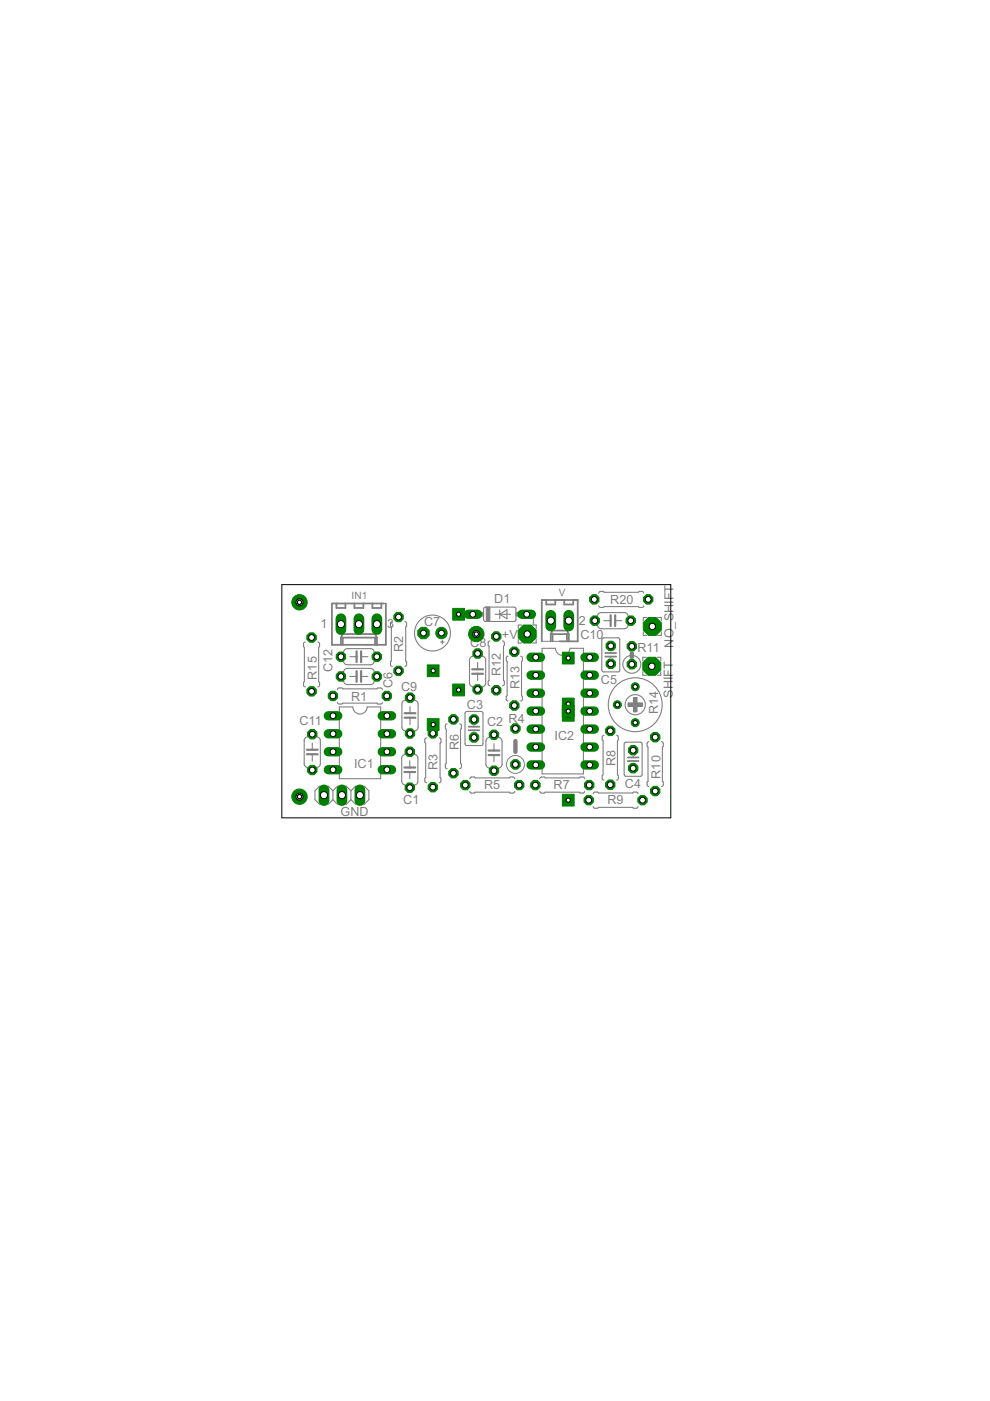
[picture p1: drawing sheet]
<svg xmlns="http://www.w3.org/2000/svg" width="210mm" height="297mm" viewBox="0 0 210 297" stroke-linecap="round" stroke-linejoin="round" font-family="sans-serif">
<defs><g id="words">
<g font-size="3" fill="#808080">
<text x="104.8" y="127.9">D1</text>
<text x="129.4" y="128">R20</text>
<text x="68" y="133.1">1</text>
<text x="82.1" y="133.2">3</text>
<text x="89.9" y="132.8">C7</text>
<text x="99.7" y="137.2">C8</text>
<text x="106.4" y="135.4">+V</text>
<text x="112.3" y="132.6">1</text>
<text x="122.7" y="132.5">2</text>
<text x="123" y="135.4">C10</text>
<text x="142.8" y="137.3" transform="rotate(-90 142.8 137.3)">NO_SHIFT</text>
<text x="70.5" y="142.4" transform="rotate(-90 70.5 142.4)">C12</text>
<text x="85.5" y="138.3" transform="rotate(-90 85.5 138.3)">R2</text>
<text x="106.2" y="143.3" transform="rotate(-90 106.2 143.3)">R12</text>
<text x="135.1" y="138.2">R11</text>
<text x="67.2" y="144.1" transform="rotate(-90 67.2 144.1)">R15</text>
<text x="74.4" y="148.6">R1</text>
<text x="83.2" y="145.9" transform="rotate(-90 83.2 145.9)">C6</text>
<text x="85" y="146.6">C9</text>
<text x="110.1" y="146.1" transform="rotate(-90 110.1 146.1)">R13</text>
<text x="127.4" y="145">C5</text>
<text x="142.7" y="148" transform="rotate(-90 142.7 148)">SHIFT</text>
<text x="63.5" y="153.7">C11</text>
<text x="99" y="150.3">C3</text>
<text x="103.3" y="153.9">C2 R4</text>
<text x="139.5" y="151.4" transform="rotate(-90 139.5 151.4)">R14</text>
<text x="97.3" y="159.1" transform="rotate(-90 97.3 159.1)">R6</text>
<text x="117.6" y="156.8">IC2</text>
<text x="75.1" y="162.8">IC1</text>
<text x="92.8" y="163.2" transform="rotate(-90 92.8 163.2)">R3</text>
<text x="102.6" y="167.3">R5</text>
<text x="117.4" y="167.2">R7</text>
<text x="130.5" y="162.4" transform="rotate(-90 130.5 162.4)">R8</text>
<text x="132.5" y="167.1">C4</text>
<text x="140.1" y="165.1" transform="rotate(-90 140.1 165.1)">R10</text>
<text x="72.2" y="173.1">GND</text>
<text x="85.5" y="170.5">C1</text>
<text x="128.8" y="170.5">R9</text>
</g>
<g font-size="2.4" fill="#808080">
<text x="74.5" y="126.9">IN1</text>
<text x="118.5" y="126.3">V</text>
</g>
</g></defs>
<g fill="none" stroke="#808080" stroke-width=".23">
<path d="M64.7 136.1l-.2 .1-.2 .3v.6l.2 .2v7.2l-.2 .2v.6l.4 .3M67.4 136.1l.2 .1 .2 .3v.6l-.2 .2v7.2l.2 .2v.6l-.4 .3M72.9 138.3l.1-.5 .6-.3h5l.6 .3 .1 .5M74.2 139.2h1.4M76.6 139.2h1.4M83.2 131.8l-.3 .1-.1 .3v.5l.2 .2v7.2l-.2 .2v.6l.1 .3 .3 .1M85.8 131.8l.3 .1 .1 .3v.5l-.2 .2v7.2l.2 .2v.6l-.1 .3-.3 .1M93.4 136.1h.8M93.8 135.7v.8M100.3 139.1l-.6 .3-.2 .5v4.9l.2 .5 .6 .3M102.2 139.1l.5 .2 .3 .6v4.9l-.2 .5-.6 .3M102.7 128.8h6.5l.2 .3v2.4l-.4 .3-6.2-.1-.3-.3v-2.3z"/>
<path d="M103.9 135.9l-.3 .1-.1 .3v.5l.2 .2v7.3l-.2 .1v.6l.1 .3 .3 .1M105 130.2h3.2M106 130.2l1.5-.9v1.9zM106 129.3v1.9M106.6 135.9l.3 .4v.5l-.2 .2v7.3l.2 .1v.6l-.3 .4M107.7 139.1l-.3 .1-.1 .3v.6l.2 .2v7.2l-.2 .2v.6l.1 .2 .3 .1M109.9 135.6v.7h.7M110.4 139.1l.3 .1 .1 .3v.6l-.2 .2v7.2l.2 .2v.6l-.1 .2-.3 .1M110.6 132.5h-.7v.8M112.9 132.5h.8v.8M113.7 135.6v.7h-.8M114.9 137.5h2.9a1.52 1.52 0 0 0 1.5 1.5 1.52 1.52 0 0 0 1.5-1.5h2.9v26.6h-8.8z"/>
<path d="M126.7 130.6l.1-.4 .6-.3h5l.4 .1 .4 .6M126.7 132.5l.1 .5 .6 .3h5l.4-.1 .4-.7M127 125.8l.3-.4h.6l.2 .2h7.2l.2-.2h.6l.3 .1 .1 .3M127 128.4l.3 .4h.6l.2-.2h7.2l.2 .2h.6l.3-.1 .1-.3M127.7 135.3l3.3-.1 .4 .3v6.6l-.2 .3-3.2 .1-.4-.3v-6.6zM128 131.6h1.5M129.5 138.3v.2M129.5 139.2v.2M130.4 131.6h1.4M136.4 134v.7h.8M137.1 139.4h-.8v.7M137.2 130.9h-.8v.8"/>
<path d="M139.3 139.4h.8v.7M139.4 130.9h.8v.8M140.2 134v.7h-.8M65.3 156.2l-.5 .2-.3 .6v5.2l.3 .4 .5 .1M66.2 157.6v1.4M66.2 159.9v1.5M67.2 156.2l.4 .2 .3 .6v4.9l-.1 .5-.6 .3M71.5 148.9l.1 .3 .3 .1h.6l.2-.2h7.2l.2 .2h.6l.3-.1 .1-.3M71.5 146.2l.1-.2 .3-.1h.6l.2 .1h7.2l.2-.1h.6l.3 .1 .1 .2M71.9 149.9h2.9a1.52 1.52 0 0 0 1.5 1.5 1.52 1.52 0 0 0 1.6-1.5h2.8v15.2h-8.8zM72.9 144.4l.1 .4 .6 .3h5l.6-.3 .1-.4M72.9 142.5l.1-.5 .6-.3h5l.6 .3 .1 .5"/>
<path d="M72.9 140.2l.1 .4 .6 .3h5l.6-.3 .1-.4M74.2 143.4h1.4M76.6 143.4h1.4M85.9 160l-.6 .3-.1 .4v5l.1 .4 .6 .3M86 148.5l-.5 .1-.3 .6v5.2l.3 .4 .5 .1M86.9 149.8v1.4M86.9 152.2v1.4M87.8 160l.5 .1 .3 .6v5l-.1 .4-.7 .3M87.9 148.5l.4 .1 .3 .6v5l-.1 .4-.6 .3M90.4 156.4l-.2 .1-.1 .3v.6l.2 .2v7.2l-.2 .2v.6l.3 .4M93.1 156.4l.3 .1 .1 .3v.6l-.2 .2v7.2l.2 .2v.6l-.4 .4M94.8 153.5l-.3 .1-.1 .3v.5l.2 .2v7.2l-.2 .2v.6l.1 .3 .3 .1"/>
<path d="M97.5 153.5l.2 .1 .1 .3v.5l-.2 .2v7.2l.2 .2v.6l-.1 .3-.2 .1M98.7 151l.3-.2h3l.4 .3v6.6l-.2 .4h-3.2l-.4-.3v-6.6zM100.5 153.9v.2M100.5 154.8v.2M101.3 140.5v1.4M101.3 142.9v1.4M103.8 156.4l-.6 .3-.2 .4v5l.3 .6 .5 .1M104.7 157.7v1.4M105.7 156.4l.4 .1 .3 .6v5l-.3 .6-.4 .1M128.1 155.9l-.4 .4v.5l.2 .2v7.3l-.2 .2v.5l.1 .3 .3 .1M130.7 155.9l.4 .4v.5l-.2 .2v7.3l.2 .2v.5l-.4 .4M132.4 157.5l.3-.1h3.1l.3 .2v6.6l-.2 .4h-3.2l-.3-.2z"/>
<path d="M136.3 142.4v.8h.8M137.6 157.2l-.3 .2-.1 .2v.6l.2 .2v7.2l-.2 .2v.6l.4 .4M140.1 142.4v.8h-.8M140.3 157.2l.2 .2 .1 .2v.6l-.2 .2v7.2l.2 .2v.6l-.3 .4M70.6 167.7l-1-1h-1.9l-.9 1v1.8l.9 1h1.9l1-1M70.6 169.5l.9 1h1.9l1-1M70.6 167.7v1.8M70.6 167.7l.9-1h1.9l1 1M74.4 167.7l1-1h1.9l.9 1v1.8l-.9 1h-1.9l-1-1M74.4 167.7v1.8M86.9 161.3v1.4M86.9 163.7v1.4"/>
<path d="M99.6 167.8l.1 .2 .3 .1h.6l.2-.1h7.2l.2 .1h.6l.2-.1 .1-.2M99.6 165.1l.1-.3 .3-.1h.6l.2 .2h7.2l.2-.2h.6l.2 .1 .1 .3M104.7 160.1v1.4M114.4 165.1l.4-.4h.6l.2 .2h7.2l.2-.2h.6l.3 .1 .1 .3M114.4 167.8l.4 .3h.6l.2-.1h7.2l.2 .1h.6l.3-.1 .1-.2M125.8 168.3l.1-.3 .3-.1h.5l.2 .2h7.2l.2-.2h.6l.3 .1 .1 .3M125.8 171l.1 .3 .3 .1h.5l.2-.2h7.2l.2 .2h.6l.3-.1 .1-.3M134.2 160.4v.2M134.2 161.4v.1"/>
<circle cx="91.7" cy="134.2" r="3.8"/>
<circle cx="134" cy="140.8" r="1.91"/>
<circle cx="134.7" cy="149.4" r="5.7"/>
<circle cx="134.7" cy="149.4" r="2.14"/>
</g>
<g fill="none" stroke="#808080" stroke-width=".47">
<path d="M75.6 138.1v2.3M76.6 138.1v2.3M129.5 130.5v2.2M130.4 130.5v2.2M65.1 159.9h2.3M65.1 159h2.3M75.6 142.3v2.3M76.6 142.3v2.3M85.8 152.2h2.3M85.8 151.2h2.3M100.1 141.9h2.3M100.1 142.9h2.3"/>
<path d="M103.6 159.1h2.3M85.7 162.7h2.3M85.7 163.7h2.3M103.6 160.1h2.3"/>
</g>
<g fill="none" stroke="#808080" stroke-width=".38">
<path d="M71.3 128v.9h1.9v-.9M72.3 135.2h7.6M72.3 135.2v1.5M72.3 135.2l.4-.8h6.8l.4 .8M72.7 135.2v1.5M75.1 128v.9h1.9v-.9M79 128v.9h1.9v-.9M79.5 135.2v1.5M79.9 135.2v1.5M81.4 128h-11v8.7h11.4v-8.7M114.9 136v-8.8h7.6v8.8h-3.8M115.8 127.2v1h1.9v-1"/>
<path d="M116.8 134.5h3.8M116.8 134.5v1.5M116.8 134.5l.4-.8h3l.4 .8M117.2 134.5v1.5M119.6 127.2v1h1.9v-1M120.2 134.5v1.5M120.6 134.5v1.5M128.4 138.5h2.2M128.4 139.2h2.2M99.4 154.8h2.2M99.4 154.1h2.2M133.1 161.4h2.3"/>
<path d="M133.1 160.6h2.3"/>
</g>
<g fill="#808080" stroke="#808080" stroke-width=".21">
<path d="M103.1 128.7h.8v3.1h-.8z"/>
<path d="M109.4 129.9h.9v.7h-.9z"/>
<path d="M101.6 129.9h.9v.7h-.9z"/>
<path d="M134.3 147.9h.8v3h-.8z"/>
<path d="M133.2 149h3v.8h-3z"/>
</g>
<path d="M134 138.6v.7M109.3 157.1v2.3" fill="none" stroke="#808080" stroke-width=".93"/>
<g fill="none" stroke="#808080" stroke-width=".21">
<path d="M77 128h4.8M79.9 136.1v.6h-.4M114.9 136h3.8M114.9 127.2h.9M117.7 127.2h1M120.6 135.4v.6h-.4M121.5 127.2h.6"/>
<circle cx="109.3" cy="162.1" r="1.91"/>
</g>
<circle cx="86.9" cy="159.4" r="1.07" fill="#008000" stroke="#008000" stroke-width=".21"/>
<circle cx="86.9" cy="159.4" r=".61" fill="#fff" stroke="#000" stroke-width=".21"/>
<circle cx="86.9" cy="167" r="1.07" fill="#008000" stroke="#008000" stroke-width=".21"/>
<circle cx="86.9" cy="167" r=".61" fill="#fff" stroke="#000" stroke-width=".21"/>
<circle cx="104.7" cy="155.8" r="1.07" fill="#008000" stroke="#008000" stroke-width=".21"/>
<circle cx="104.7" cy="155.8" r=".61" fill="#fff" stroke="#000" stroke-width=".21"/>
<circle cx="104.7" cy="163.4" r="1.07" fill="#008000" stroke="#008000" stroke-width=".21"/>
<circle cx="104.7" cy="163.4" r=".61" fill="#fff" stroke="#000" stroke-width=".21"/>
<circle cx="100.5" cy="152.5" r="1.07" fill="#008000" stroke="#008000" stroke-width=".21"/>
<circle cx="100.5" cy="152.5" r=".61" fill="#fff" stroke="#000" stroke-width=".21"/>
<circle cx="100.5" cy="156.4" r="1.07" fill="#008000" stroke="#008000" stroke-width=".21"/>
<circle cx="100.5" cy="156.4" r=".61" fill="#fff" stroke="#000" stroke-width=".21"/>
<circle cx="134.2" cy="159.1" r="1.07" fill="#008000" stroke="#008000" stroke-width=".21"/>
<circle cx="134.2" cy="159.1" r=".61" fill="#fff" stroke="#000" stroke-width=".21"/>
<circle cx="134.2" cy="162.9" r="1.07" fill="#008000" stroke="#008000" stroke-width=".21"/>
<circle cx="134.2" cy="162.9" r=".61" fill="#fff" stroke="#000" stroke-width=".21"/>
<circle cx="129.5" cy="140.7" r="1.07" fill="#008000" stroke="#008000" stroke-width=".21"/>
<circle cx="129.5" cy="140.7" r=".61" fill="#fff" stroke="#000" stroke-width=".21"/>
<circle cx="129.5" cy="136.9" r="1.07" fill="#008000" stroke="#008000" stroke-width=".21"/>
<circle cx="129.5" cy="136.9" r=".61" fill="#fff" stroke="#000" stroke-width=".21"/>
<circle cx="89.8" cy="134.2" r="1.31" fill="#008000" stroke="#008000" stroke-width=".21"/>
<circle cx="89.8" cy="134.2" r=".61" fill="#fff" stroke="#000" stroke-width=".21"/>
<circle cx="93.6" cy="134.2" r="1.21" fill="#008000" stroke="#008000" stroke-width=".21"/>
<circle cx="93.6" cy="134.2" r=".61" fill="#fff" stroke="#000" stroke-width=".21"/>
<circle cx="101.3" cy="138.6" r="1.07" fill="#008000" stroke="#008000" stroke-width=".21"/>
<circle cx="101.3" cy="138.6" r=".61" fill="#fff" stroke="#000" stroke-width=".21"/>
<circle cx="101.3" cy="146.2" r="1.07" fill="#008000" stroke="#008000" stroke-width=".21"/>
<circle cx="101.3" cy="146.2" r=".61" fill="#fff" stroke="#000" stroke-width=".21"/>
<circle cx="86.9" cy="155.5" r="1.07" fill="#008000" stroke="#008000" stroke-width=".21"/>
<circle cx="86.9" cy="155.5" r=".61" fill="#fff" stroke="#000" stroke-width=".21"/>
<circle cx="86.9" cy="147.9" r="1.07" fill="#008000" stroke="#008000" stroke-width=".21"/>
<circle cx="86.9" cy="147.9" r=".61" fill="#fff" stroke="#000" stroke-width=".21"/>
<path d="M99.3 130.2h1.9" fill="none" stroke="#008000" stroke-width="2"/>
<circle cx="100.2" cy="130.2" r=".61" fill="#fff" stroke="#000" stroke-width=".21"/>
<path d="M110.7 130.2h2" fill="none" stroke="#008000" stroke-width="2"/>
<circle cx="111.7" cy="130.2" r=".61" fill="#fff" stroke="#000" stroke-width=".21"/>
<path d="M69.6 151.8h2" fill="none" stroke="#008000" stroke-width="2"/>
<circle cx="70.6" cy="151.8" r=".61" fill="#fff" stroke="#000" stroke-width=".21"/>
<path d="M69.6 155.6h2" fill="none" stroke="#008000" stroke-width="2"/>
<circle cx="70.6" cy="155.6" r=".61" fill="#fff" stroke="#000" stroke-width=".21"/>
<path d="M81 155.6h2" fill="none" stroke="#008000" stroke-width="2"/>
<circle cx="82" cy="155.6" r=".61" fill="#fff" stroke="#000" stroke-width=".21"/>
<path d="M81 151.8h2" fill="none" stroke="#008000" stroke-width="2"/>
<circle cx="82" cy="151.8" r=".61" fill="#fff" stroke="#000" stroke-width=".21"/>
<path d="M69.6 159.4h2" fill="none" stroke="#008000" stroke-width="2"/>
<circle cx="70.6" cy="159.4" r=".61" fill="#fff" stroke="#000" stroke-width=".21"/>
<path d="M69.6 163.2h2" fill="none" stroke="#008000" stroke-width="2"/>
<circle cx="70.6" cy="163.2" r=".61" fill="#fff" stroke="#000" stroke-width=".21"/>
<path d="M81 159.4h2" fill="none" stroke="#008000" stroke-width="2"/>
<circle cx="82" cy="159.4" r=".61" fill="#fff" stroke="#000" stroke-width=".21"/>
<path d="M81 163.2h2" fill="none" stroke="#008000" stroke-width="2"/>
<circle cx="82" cy="163.2" r=".61" fill="#fff" stroke="#000" stroke-width=".21"/>
<path d="M112.6 139.4h2" fill="none" stroke="#008000" stroke-width="2"/>
<circle cx="113.6" cy="139.4" r=".61" fill="#fff" stroke="#000" stroke-width=".21"/>
<path d="M112.6 143.2h2" fill="none" stroke="#008000" stroke-width="2"/>
<circle cx="113.6" cy="143.2" r=".61" fill="#fff" stroke="#000" stroke-width=".21"/>
<path d="M112.6 162.2h2" fill="none" stroke="#008000" stroke-width="2"/>
<circle cx="113.6" cy="162.2" r=".61" fill="#fff" stroke="#000" stroke-width=".21"/>
<path d="M124 162.2h2" fill="none" stroke="#008000" stroke-width="2"/>
<circle cx="125" cy="162.2" r=".61" fill="#fff" stroke="#000" stroke-width=".21"/>
<path d="M112.6 147h2" fill="none" stroke="#008000" stroke-width="2"/>
<circle cx="113.6" cy="147" r=".61" fill="#fff" stroke="#000" stroke-width=".21"/>
<path d="M112.6 150.8h2" fill="none" stroke="#008000" stroke-width="2"/>
<circle cx="113.6" cy="150.8" r=".61" fill="#fff" stroke="#000" stroke-width=".21"/>
<path d="M112.6 158.4h2" fill="none" stroke="#008000" stroke-width="2"/>
<circle cx="113.6" cy="158.4" r=".61" fill="#fff" stroke="#000" stroke-width=".21"/>
<path d="M112.6 154.6h2" fill="none" stroke="#008000" stroke-width="2"/>
<circle cx="113.6" cy="154.6" r=".61" fill="#fff" stroke="#000" stroke-width=".21"/>
<path d="M124 158.4h2" fill="none" stroke="#008000" stroke-width="2"/>
<circle cx="125" cy="158.4" r=".61" fill="#fff" stroke="#000" stroke-width=".21"/>
<path d="M124 154.6h2" fill="none" stroke="#008000" stroke-width="2"/>
<circle cx="125" cy="154.6" r=".61" fill="#fff" stroke="#000" stroke-width=".21"/>
<path d="M124 150.8h2" fill="none" stroke="#008000" stroke-width="2"/>
<circle cx="125" cy="150.8" r=".61" fill="#fff" stroke="#000" stroke-width=".21"/>
<path d="M124 147h2" fill="none" stroke="#008000" stroke-width="2"/>
<circle cx="125" cy="147" r=".61" fill="#fff" stroke="#000" stroke-width=".21"/>
<path d="M124 143.2h2" fill="none" stroke="#008000" stroke-width="2"/>
<circle cx="125" cy="143.2" r=".61" fill="#fff" stroke="#000" stroke-width=".21"/>
<path d="M124 139.4h2" fill="none" stroke="#008000" stroke-width="2"/>
<circle cx="125" cy="139.4" r=".61" fill="#fff" stroke="#000" stroke-width=".21"/>
<circle cx="138.3" cy="132.8" r="2.06" fill="#008000" stroke="#008000" stroke-width=".21"/>
<circle cx="138.3" cy="132.8" r=".68" fill="#fff" stroke="#000" stroke-width=".21"/>
<circle cx="138.2" cy="141.3" r="2.06" fill="#008000" stroke="#008000" stroke-width=".21"/>
<circle cx="138.2" cy="141.3" r=".68" fill="#fff" stroke="#000" stroke-width=".21"/>
<circle cx="82" cy="147.6" r="1.07" fill="#008000" stroke="#008000" stroke-width=".21"/>
<circle cx="82" cy="147.6" r=".61" fill="#fff" stroke="#000" stroke-width=".21"/>
<circle cx="70.6" cy="147.6" r="1.07" fill="#008000" stroke="#008000" stroke-width=".21"/>
<circle cx="70.6" cy="147.6" r=".61" fill="#fff" stroke="#000" stroke-width=".21"/>
<circle cx="138.9" cy="156.3" r="1.07" fill="#008000" stroke="#008000" stroke-width=".21"/>
<circle cx="138.9" cy="156.3" r=".61" fill="#fff" stroke="#000" stroke-width=".21"/>
<circle cx="138.9" cy="167.7" r="1.07" fill="#008000" stroke="#008000" stroke-width=".21"/>
<circle cx="138.9" cy="167.7" r=".61" fill="#fff" stroke="#000" stroke-width=".21"/>
<circle cx="109.1" cy="149.6" r="1.07" fill="#008000" stroke="#008000" stroke-width=".21"/>
<circle cx="109.1" cy="149.6" r=".61" fill="#fff" stroke="#000" stroke-width=".21"/>
<circle cx="109.1" cy="138.2" r="1.07" fill="#008000" stroke="#008000" stroke-width=".21"/>
<circle cx="109.1" cy="138.2" r=".61" fill="#fff" stroke="#000" stroke-width=".21"/>
<circle cx="105.2" cy="134.9" r="1.07" fill="#008000" stroke="#008000" stroke-width=".21"/>
<circle cx="105.2" cy="134.9" r=".61" fill="#fff" stroke="#000" stroke-width=".21"/>
<circle cx="105.2" cy="146.3" r="1.07" fill="#008000" stroke="#008000" stroke-width=".21"/>
<circle cx="105.2" cy="146.3" r=".61" fill="#fff" stroke="#000" stroke-width=".21"/>
<circle cx="134.7" cy="145.6" r=".85" fill="#008000" stroke="#008000" stroke-width=".21"/>
<circle cx="134.7" cy="145.6" r=".47" fill="#fff" stroke="#000" stroke-width=".21"/>
<circle cx="130.9" cy="149.4" r=".85" fill="#008000" stroke="#008000" stroke-width=".21"/>
<circle cx="130.9" cy="149.4" r=".47" fill="#fff" stroke="#000" stroke-width=".21"/>
<circle cx="134.7" cy="153.2" r=".85" fill="#008000" stroke="#008000" stroke-width=".21"/>
<circle cx="134.7" cy="153.2" r=".47" fill="#fff" stroke="#000" stroke-width=".21"/>
<circle cx="91.8" cy="155.5" r="1.07" fill="#008000" stroke="#008000" stroke-width=".21"/>
<circle cx="91.8" cy="155.5" r=".61" fill="#fff" stroke="#000" stroke-width=".21"/>
<circle cx="91.8" cy="166.9" r="1.07" fill="#008000" stroke="#008000" stroke-width=".21"/>
<circle cx="91.8" cy="166.9" r=".61" fill="#fff" stroke="#000" stroke-width=".21"/>
<circle cx="109.3" cy="162.1" r="1.07" fill="#008000" stroke="#008000" stroke-width=".21"/>
<circle cx="109.3" cy="162.1" r=".61" fill="#fff" stroke="#000" stroke-width=".21"/>
<circle cx="109.3" cy="154.5" r="1.07" fill="#008000" stroke="#008000" stroke-width=".21"/>
<circle cx="109.3" cy="154.5" r=".61" fill="#fff" stroke="#000" stroke-width=".21"/>
<circle cx="110.1" cy="166.5" r="1.07" fill="#008000" stroke="#008000" stroke-width=".21"/>
<circle cx="110.1" cy="166.5" r=".61" fill="#fff" stroke="#000" stroke-width=".21"/>
<circle cx="98.7" cy="166.5" r="1.07" fill="#008000" stroke="#008000" stroke-width=".21"/>
<circle cx="98.7" cy="166.5" r=".61" fill="#fff" stroke="#000" stroke-width=".21"/>
<circle cx="96.1" cy="163.9" r="1.07" fill="#008000" stroke="#008000" stroke-width=".21"/>
<circle cx="96.1" cy="163.9" r=".61" fill="#fff" stroke="#000" stroke-width=".21"/>
<circle cx="96.1" cy="152.5" r="1.07" fill="#008000" stroke="#008000" stroke-width=".21"/>
<circle cx="96.1" cy="152.5" r=".61" fill="#fff" stroke="#000" stroke-width=".21"/>
<circle cx="113.5" cy="166.5" r="1.07" fill="#008000" stroke="#008000" stroke-width=".21"/>
<circle cx="113.5" cy="166.5" r=".61" fill="#fff" stroke="#000" stroke-width=".21"/>
<circle cx="124.9" cy="166.5" r="1.07" fill="#008000" stroke="#008000" stroke-width=".21"/>
<circle cx="124.9" cy="166.5" r=".61" fill="#fff" stroke="#000" stroke-width=".21"/>
<circle cx="129.4" cy="155" r="1.07" fill="#008000" stroke="#008000" stroke-width=".21"/>
<circle cx="129.4" cy="155" r=".61" fill="#fff" stroke="#000" stroke-width=".21"/>
<circle cx="129.4" cy="166.4" r="1.07" fill="#008000" stroke="#008000" stroke-width=".21"/>
<circle cx="129.4" cy="166.4" r=".61" fill="#fff" stroke="#000" stroke-width=".21"/>
<circle cx="124.8" cy="169.7" r="1.07" fill="#008000" stroke="#008000" stroke-width=".21"/>
<circle cx="124.8" cy="169.7" r=".61" fill="#fff" stroke="#000" stroke-width=".21"/>
<circle cx="136.2" cy="169.7" r="1.07" fill="#008000" stroke="#008000" stroke-width=".21"/>
<circle cx="136.2" cy="169.7" r=".61" fill="#fff" stroke="#000" stroke-width=".21"/>
<circle cx="111.8" cy="134.4" r="2.06" fill="#008000" stroke="#008000" stroke-width=".21"/>
<circle cx="111.8" cy="134.4" r=".68" fill="#fff" stroke="#000" stroke-width=".21"/>
<path d="M120.6 130.5v2.2" fill="none" stroke="#008000" stroke-width="2.3"/>
<circle cx="120.6" cy="131.6" r=".76" fill="#fff" stroke="#000" stroke-width=".21"/>
<path d="M116.8 130.5v2.2" fill="none" stroke="#008000" stroke-width="2.3"/>
<circle cx="116.8" cy="131.6" r=".76" fill="#fff" stroke="#000" stroke-width=".21"/>
<path d="M76.3 167.5v2.2" fill="none" stroke="#008000" stroke-width="2.3"/>
<circle cx="76.3" cy="168.6" r=".76" fill="#fff" stroke="#000" stroke-width=".21"/>
<path d="M72.5 167.5v2.2" fill="none" stroke="#008000" stroke-width="2.3"/>
<circle cx="72.5" cy="168.6" r=".76" fill="#fff" stroke="#000" stroke-width=".21"/>
<path d="M68.7 167.5v2.2" fill="none" stroke="#008000" stroke-width="2.3"/>
<circle cx="68.7" cy="168.6" r=".76" fill="#fff" stroke="#000" stroke-width=".21"/>
<circle cx="126" cy="127.1" r="1.07" fill="#008000" stroke="#008000" stroke-width=".21"/>
<circle cx="126" cy="127.1" r=".61" fill="#fff" stroke="#000" stroke-width=".21"/>
<circle cx="137.4" cy="127.1" r="1.07" fill="#008000" stroke="#008000" stroke-width=".21"/>
<circle cx="137.4" cy="127.1" r=".61" fill="#fff" stroke="#000" stroke-width=".21"/>
<circle cx="126.1" cy="131.6" r="1.07" fill="#008000" stroke="#008000" stroke-width=".21"/>
<circle cx="126.1" cy="131.6" r=".61" fill="#fff" stroke="#000" stroke-width=".21"/>
<circle cx="133.7" cy="131.6" r="1.07" fill="#008000" stroke="#008000" stroke-width=".21"/>
<circle cx="133.7" cy="131.6" r=".61" fill="#fff" stroke="#000" stroke-width=".21"/>
<circle cx="79.9" cy="143.4" r="1.07" fill="#008000" stroke="#008000" stroke-width=".21"/>
<circle cx="79.9" cy="143.4" r=".61" fill="#fff" stroke="#000" stroke-width=".21"/>
<circle cx="72.3" cy="143.4" r="1.07" fill="#008000" stroke="#008000" stroke-width=".21"/>
<circle cx="72.3" cy="143.4" r=".61" fill="#fff" stroke="#000" stroke-width=".21"/>
<circle cx="66.2" cy="163.3" r="1.07" fill="#008000" stroke="#008000" stroke-width=".21"/>
<circle cx="66.2" cy="163.3" r=".61" fill="#fff" stroke="#000" stroke-width=".21"/>
<circle cx="66.2" cy="155.7" r="1.07" fill="#008000" stroke="#008000" stroke-width=".21"/>
<circle cx="66.2" cy="155.7" r=".61" fill="#fff" stroke="#000" stroke-width=".21"/>
<circle cx="79.9" cy="139.2" r="1.07" fill="#008000" stroke="#008000" stroke-width=".21"/>
<circle cx="79.9" cy="139.2" r=".61" fill="#fff" stroke="#000" stroke-width=".21"/>
<circle cx="72.3" cy="139.2" r="1.07" fill="#008000" stroke="#008000" stroke-width=".21"/>
<circle cx="72.3" cy="139.2" r=".61" fill="#fff" stroke="#000" stroke-width=".21"/>
<circle cx="84.5" cy="130.8" r="1.07" fill="#008000" stroke="#008000" stroke-width=".21"/>
<circle cx="84.5" cy="130.8" r=".61" fill="#fff" stroke="#000" stroke-width=".21"/>
<circle cx="84.5" cy="142.2" r="1.07" fill="#008000" stroke="#008000" stroke-width=".21"/>
<circle cx="84.5" cy="142.2" r=".61" fill="#fff" stroke="#000" stroke-width=".21"/>
<circle cx="66.1" cy="135.2" r="1.07" fill="#008000" stroke="#008000" stroke-width=".21"/>
<circle cx="66.1" cy="135.2" r=".61" fill="#fff" stroke="#000" stroke-width=".21"/>
<circle cx="66.1" cy="146.6" r="1.07" fill="#008000" stroke="#008000" stroke-width=".21"/>
<circle cx="66.1" cy="146.6" r=".61" fill="#fff" stroke="#000" stroke-width=".21"/>
<path d="M79.9 131.2v2.3" fill="none" stroke="#008000" stroke-width="2.3"/>
<circle cx="79.9" cy="132.3" r=".76" fill="#fff" stroke="#000" stroke-width=".21"/>
<path d="M76.1 131.2v2.3" fill="none" stroke="#008000" stroke-width="2.3"/>
<circle cx="76.1" cy="132.3" r=".76" fill="#fff" stroke="#000" stroke-width=".21"/>
<path d="M72.3 131.2v2.3" fill="none" stroke="#008000" stroke-width="2.3"/>
<circle cx="72.3" cy="132.3" r=".76" fill="#fff" stroke="#000" stroke-width=".21"/>
<circle cx="134" cy="140.8" r="1.07" fill="#008000" stroke="#008000" stroke-width=".21"/>
<circle cx="134" cy="140.8" r=".61" fill="#fff" stroke="#000" stroke-width=".21"/>
<circle cx="134" cy="137" r="1.07" fill="#008000" stroke="#008000" stroke-width=".21"/>
<circle cx="134" cy="137" r=".61" fill="#fff" stroke="#000" stroke-width=".21"/>
<path d="M96 129h2.5v2.5h-2.5z" fill="#008000" stroke="#008000" stroke-width=".21"/>
<circle cx="97.2" cy="130.2" r=".44" fill="#fff" stroke="#000" stroke-width=".21"/>
<path d="M96 145h2.5v2.5h-2.5z" fill="#008000" stroke="#008000" stroke-width=".21"/>
<circle cx="97.2" cy="146.3" r=".44" fill="#fff" stroke="#000" stroke-width=".21"/>
<path d="M119.2 150.4h2.5v2.5h-2.5z" fill="#008000" stroke="#008000" stroke-width=".21"/>
<circle cx="120.5" cy="151.7" r=".44" fill="#fff" stroke="#000" stroke-width=".21"/>
<path d="M119.2 148h2.5v2.5h-2.5z" fill="#008000" stroke="#008000" stroke-width=".21"/>
<circle cx="120.5" cy="149.3" r=".44" fill="#fff" stroke="#000" stroke-width=".21"/>
<path d="M119.2 149.5h2.5v2.5h-2.5z" fill="#008000" stroke="#008000" stroke-width=".21"/>
<circle cx="120.5" cy="150.8" r=".44" fill="#fff" stroke="#000" stroke-width=".21"/>
<path d="M119.2 168.4h2.5v2.5h-2.5z" fill="#008000" stroke="#008000" stroke-width=".21"/>
<circle cx="120.5" cy="169.7" r=".44" fill="#fff" stroke="#000" stroke-width=".21"/>
<path d="M119.2 138.3h2.5v2.5h-2.5z" fill="#008000" stroke="#008000" stroke-width=".21"/>
<circle cx="120.5" cy="139.5" r=".44" fill="#fff" stroke="#000" stroke-width=".21"/>
<path d="M90.6 152.4h2.5v2.5h-2.5z" fill="#008000" stroke="#008000" stroke-width=".21"/>
<circle cx="91.8" cy="153.6" r=".44" fill="#fff" stroke="#000" stroke-width=".21"/>
<path d="M90.6 141h2.5v2.5h-2.5z" fill="#008000" stroke="#008000" stroke-width=".21"/>
<circle cx="91.8" cy="142.2" r=".44" fill="#fff" stroke="#000" stroke-width=".21"/>
<circle cx="63.5" cy="127.7" r="1.63" fill="#008000" stroke="#008000" stroke-width=".21"/>
<circle cx="63.5" cy="127.7" r=".74" fill="#fff" stroke="#000" stroke-width=".21"/>
<circle cx="63.5" cy="168.9" r="1.63" fill="#008000" stroke="#008000" stroke-width=".21"/>
<circle cx="63.5" cy="168.9" r=".74" fill="#fff" stroke="#000" stroke-width=".21"/>
<circle cx="101" cy="134.4" r="1.63" fill="#008000" stroke="#008000" stroke-width=".21"/>
<circle cx="101" cy="134.4" r=".74" fill="#fff" stroke="#000" stroke-width=".21"/>
<g fill="none" stroke="#000" stroke-width=".21">
<path d="M59.8 124h82.4v49.4h-82.4z"/>
<circle cx="63.5" cy="127.7" r=".44"/>
</g>
<circle cx="63.5" cy="127.7" r=".44" fill="#fff" stroke="#000" stroke-width=".21"/>
<circle cx="101" cy="134.4" r=".44" fill="none" stroke="#000" stroke-width=".21"/>
<circle cx="101" cy="134.4" r=".44" fill="#fff" stroke="#000" stroke-width=".21"/>
<circle cx="63.5" cy="168.9" r=".44" fill="none" stroke="#000" stroke-width=".21"/>
<circle cx="63.5" cy="168.9" r=".44" fill="#fff" stroke="#000" stroke-width=".21"/>
<use href="#words"/>
</svg>
